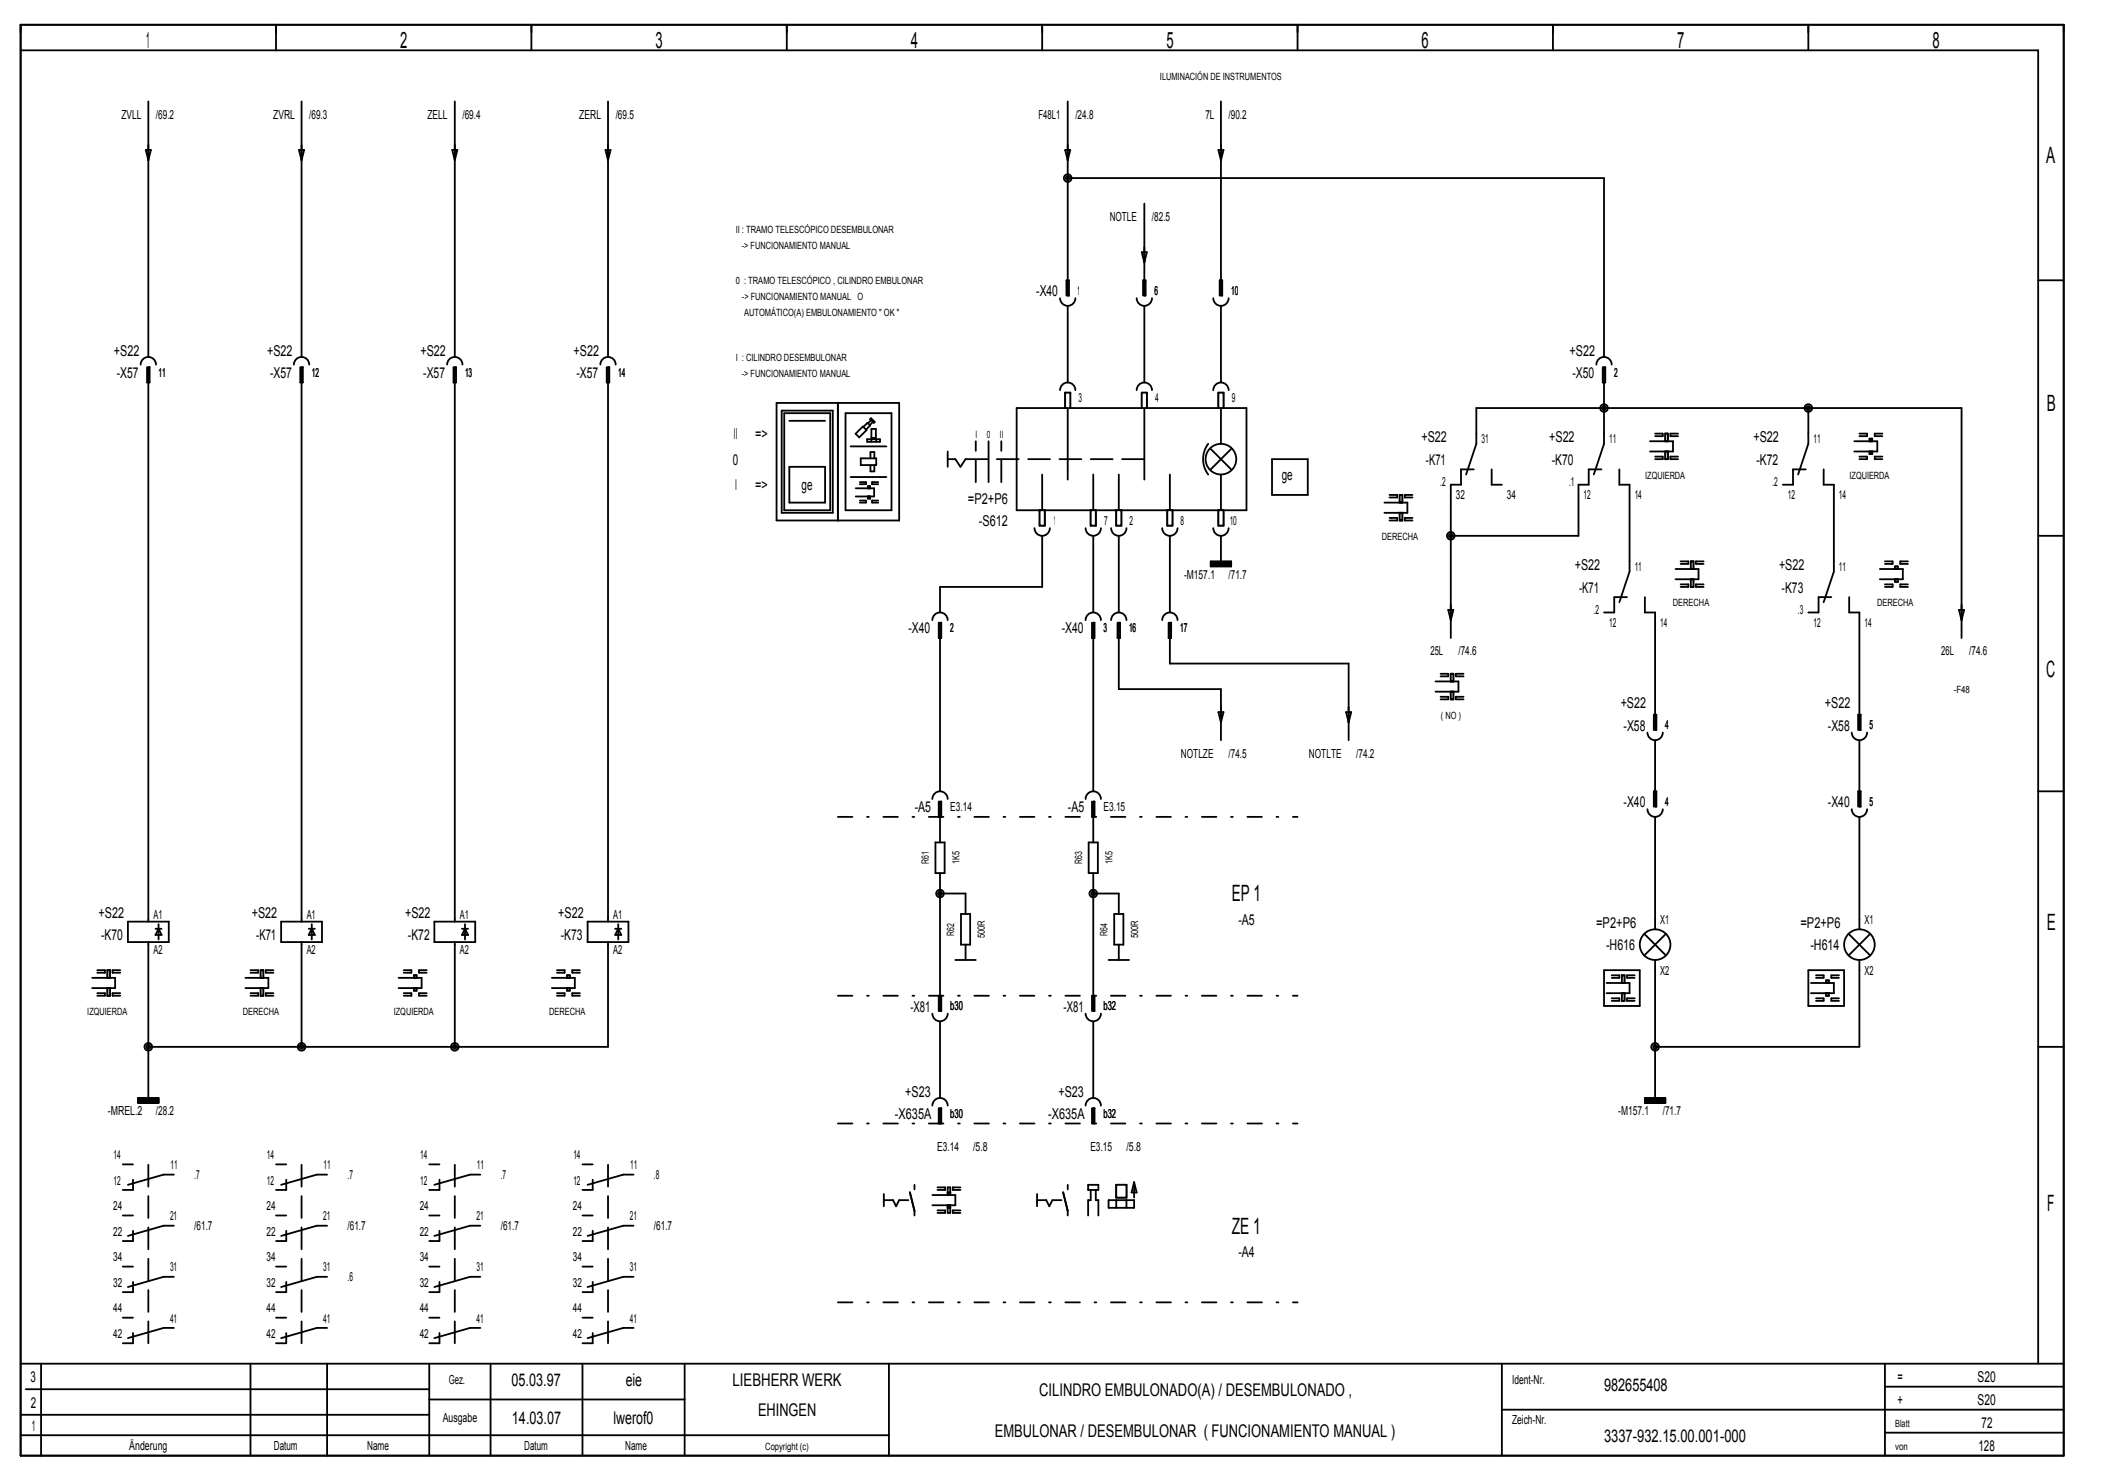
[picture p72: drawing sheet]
<svg xmlns="http://www.w3.org/2000/svg" width="408mm" height="284mm" viewBox="0 0 408 284" stroke-linecap="round" stroke-linejoin="round" font-family="sans-serif">
<defs><g id="words">
<g font-size="4.4">
<text x="28.4" y="9.3">1</text>
<text x="77.5" y="9.3">2</text>
<text x="127.1" y="9.3">3</text>
<text x="176.5" y="9.3">4</text>
<text x="226.1" y="9.3">5</text>
<text x="275.5" y="9.3">6</text>
<text x="325.1" y="9.3">7</text>
<text x="374.6" y="9.3">8</text>
<text x="396.6" y="31.6">A</text>
<text x="396.7" y="79.6">B</text>
<text x="396.6" y="131.1">C</text>
<text x="238.8" y="174.6">EP 1</text>
<text x="396.7" y="180.1">E</text>
<text x="238.8" y="239">ZE 1</text>
<text x="396.8" y="234.5">F</text>
</g>
<g font-size="3.4">
<text x="99.2" y="268.5">05.03.97</text>
<text x="121.3" y="268.5">eie</text>
<text x="142" y="268.5">LIEBHERR WERK</text>
<text x="310.9" y="269.5">982655408</text>
<text x="99.2" y="275.9">14.03.07</text>
<text x="118.9" y="275.9">lwerof0</text>
<text x="146.9" y="274.4">EHINGEN</text>
<text x="201.4" y="270.4">CILINDRO EMBULONADO(A) / DESEMBULONADO ,</text>
<text x="192.8" y="278.4">EMBULONAR / DESEMBULONAR ( FUNCIONAMIENTO MANUAL )</text>
<text x="310.9" y="279.4">3337­932.15.00.001­000</text>
</g>
<g font-size="2.9">
<text x="200.8" y="57.4">­X40</text>
<text x="22.1" y="68.9">+S22</text>
<text x="51.8" y="68.9">+S22</text>
<text x="81.5" y="68.9">+S22</text>
<text x="111.2" y="68.9">+S22</text>
<text x="304.2" y="68.9">+S22</text>
<text x="22.6" y="73.2">­X57</text>
<text x="52.3" y="73.2">­X57</text>
<text x="82" y="73.2">­X57</text>
<text x="111.7" y="73.2">­X57</text>
<text x="304.8" y="73.2">­X50</text>
<text x="142.2" y="85.1">II</text>
<text x="146.4" y="85.1">=&gt;</text>
<text x="275.5" y="85.7">+S22</text>
<text x="300.3" y="85.7">+S22</text>
<text x="339.9" y="85.7">+S22</text>
<text x="142.1" y="90">0</text>
<text x="142.5" y="95">I</text>
<text x="146.4" y="95">=&gt;</text>
<text x="155.4" y="95">ge</text>
<text x="248.4" y="93">ge</text>
<text x="276.4" y="90">­K71</text>
<text x="300.8" y="90">­K70</text>
<text x="340.4" y="90">­K72</text>
<text x="187.6" y="97.6">=P2+P6</text>
<text x="189.7" y="101.9">­S612</text>
<text x="305.2" y="110.5">+S22</text>
<text x="344.8" y="110.5">+S22</text>
<text x="306.1" y="114.8">­K71</text>
<text x="345.3" y="114.8">­K73</text>
<text x="176.1" y="122.7">­X40</text>
<text x="205.8" y="122.7">­X40</text>
<text x="314.1" y="137.2">+S22</text>
<text x="353.7" y="137.2">+S22</text>
<text x="314.7" y="141.5">­X58</text>
<text x="354.3" y="141.5">­X58</text>
<text x="177.3" y="157.4">­A5</text>
<text x="207" y="157.4">­A5</text>
<text x="314.7" y="156.4">­X40</text>
<text x="354.3" y="156.4">­X40</text>
<text x="19.1" y="177.8">+S22</text>
<text x="48.8" y="177.8">+S22</text>
<text x="78.5" y="177.8">+S22</text>
<text x="108.2" y="177.8">+S22</text>
<text x="240" y="179.1">­A5</text>
<text x="309.4" y="179.8">=P2+P6</text>
<text x="349" y="179.8">=P2+P6</text>
<text x="19.6" y="182.1">­K70</text>
<text x="49.7" y="182.1">­K71</text>
<text x="79.1" y="182.1">­K72</text>
<text x="108.7" y="182.1">­K73</text>
<text x="311.3" y="184.1">­H616</text>
<text x="350.9" y="184.1">­H614</text>
<text x="176.5" y="196">­X81</text>
<text x="206.2" y="196">­X81</text>
<text x="175.5" y="212.4">+S23</text>
<text x="205.2" y="212.4">+S23</text>
<text x="173.5" y="216.8">­X635A</text>
<text x="203.2" y="216.8">­X635A</text>
<text x="240" y="243.5">­A4</text>
<text x="5.9" y="267.8">3</text>
<text x="367.8" y="267.8">=</text>
<text x="383.3" y="267.8">S20</text>
<text x="6" y="272.7">2</text>
<text x="367.8" y="272.2">+</text>
<text x="383.3" y="272.2">S20</text>
<text x="6.2" y="277.2">1</text>
<text x="383.5" y="281.1">128</text>
<text x="384.1" y="276.7">72</text>
</g>
<g font-size="2.4">
<text x="23.5" y="23">ZVLL</text>
<text x="30.2" y="23">/69.2</text>
<text x="52.9" y="23">ZVRL</text>
<text x="59.9" y="23">/69.3</text>
<text x="82.9" y="23">ZELL</text>
<text x="89.6" y="23">/69.4</text>
<text x="112.3" y="23">ZERL</text>
<text x="119.3" y="23">/69.5</text>
<text x="201.3" y="23">F48L1</text>
<text x="208.4" y="23">/24.8</text>
<text x="233.6" y="23">7L</text>
<text x="238.1" y="23">/90.2</text>
<text x="215.1" y="42.8">NOTLE</text>
<text x="223.3" y="42.8">/82.5</text>
<text x="208.9" y="57.2">1</text>
<text x="223.8" y="57.2">6</text>
<text x="238.6" y="57.2">10</text>
<text x="30.7" y="73">11</text>
<text x="60.4" y="73">12</text>
<text x="90.1" y="73">13</text>
<text x="119.8" y="73">14</text>
<text x="209" y="77.9">3</text>
<text x="223.9" y="77.9">4</text>
<text x="238.7" y="77.9">9</text>
<text x="312.9" y="73">2</text>
<text x="287.1" y="85.9">31</text>
<text x="311.9" y="85.9">11</text>
<text x="351.5" y="85.9">11</text>
<text x="279.2" y="94.2">.2</text>
<text x="304.1" y="94.2">.1</text>
<text x="343.5" y="94.2">.2</text>
<text x="204.3" y="101.7">1</text>
<text x="214" y="101.7">7</text>
<text x="218.9" y="101.7">2</text>
<text x="228.8" y="101.7">8</text>
<text x="238.3" y="101.7">10</text>
<text x="282.2" y="96.7">32</text>
<text x="292.1" y="96.7">34</text>
<text x="306.9" y="96.7">12</text>
<text x="316.8" y="96.7">14</text>
<text x="346.5" y="96.7">12</text>
<text x="356.4" y="96.7">14</text>
<text x="229.5" y="112.1">­M157.1</text>
<text x="238.1" y="112.1">/71.7</text>
<text x="316.8" y="110.6">11</text>
<text x="356.4" y="110.6">11</text>
<text x="308.9" y="118.9">.2</text>
<text x="348.5" y="118.9">.3</text>
<text x="184.2" y="122.5">2</text>
<text x="213.9" y="122.5">3</text>
<text x="218.8" y="122.5">16</text>
<text x="228.7" y="122.5">17</text>
<text x="311.9" y="121.4">12</text>
<text x="321.8" y="121.4">14</text>
<text x="351.5" y="121.4">12</text>
<text x="361.4" y="121.4">14</text>
<text x="277.3" y="127">25L</text>
<text x="282.7" y="127">/74.6</text>
<text x="376.3" y="127">26L</text>
<text x="381.7" y="127">/74.6</text>
<text x="322.8" y="141.3">4</text>
<text x="362.4" y="141.3">5</text>
<text x="228.9" y="146.8">NOTLZE</text>
<text x="238.1" y="146.8">/74.5</text>
<text x="253.7" y="146.8">NOTLTE</text>
<text x="262.9" y="146.8">/74.2</text>
<text x="184.2" y="157.1">E3.14</text>
<text x="213.9" y="157.1">E3.15</text>
<text x="322.8" y="156.2">4</text>
<text x="362.4" y="156.2">5</text>
<text x="29.7" y="178">A1</text>
<text x="59.4" y="178">A1</text>
<text x="89.1" y="178">A1</text>
<text x="118.8" y="178">A1</text>
<text x="321.8" y="178.9">X1</text>
<text x="361.4" y="178.9">X1</text>
<text x="29.7" y="184.8">A2</text>
<text x="59.4" y="184.8">A2</text>
<text x="89.1" y="184.8">A2</text>
<text x="118.8" y="184.8">A2</text>
<text x="321.8" y="188.8">X2</text>
<text x="361.4" y="188.8">X2</text>
<text x="184.2" y="195.8">b30</text>
<text x="213.9" y="195.8">b32</text>
<text x="20.9" y="216.1">­MREL.2</text>
<text x="30.2" y="216.1">/28.2</text>
<text x="184.2" y="216.5">b30</text>
<text x="213.9" y="216.5">b32</text>
<text x="313.7" y="216.1">­M157.1</text>
<text x="322.3" y="216.1">/71.7</text>
<text x="22" y="224.5">14</text>
<text x="33" y="226.5">11</text>
<text x="51.7" y="224.5">14</text>
<text x="62.7" y="226.5">11</text>
<text x="81.4" y="224.5">14</text>
<text x="92.4" y="226.5">11</text>
<text x="111.1" y="224.5">14</text>
<text x="122.1" y="226.5">11</text>
<text x="181.6" y="223">E3.14</text>
<text x="188.6" y="223">/5.8</text>
<text x="211.3" y="223">E3.15</text>
<text x="218.3" y="223">/5.8</text>
<text x="22" y="229.5">12</text>
<text x="37.7" y="228.4">.7</text>
<text x="51.7" y="229.5">12</text>
<text x="67.4" y="228.4">.7</text>
<text x="81.4" y="229.5">12</text>
<text x="97.1" y="228.4">.7</text>
<text x="111.1" y="229.5">12</text>
<text x="126.8" y="228.4">.8</text>
<text x="22" y="239.4">22</text>
<text x="22" y="234.4">24</text>
<text x="33" y="236.4">21</text>
<text x="37.7" y="238.3">/61.7</text>
<text x="51.7" y="239.4">22</text>
<text x="51.7" y="234.4">24</text>
<text x="62.7" y="236.4">21</text>
<text x="67.4" y="238.3">/61.7</text>
<text x="81.4" y="239.4">22</text>
<text x="81.4" y="234.4">24</text>
<text x="92.4" y="236.4">21</text>
<text x="97.1" y="238.3">/61.7</text>
<text x="111.1" y="239.4">22</text>
<text x="111.1" y="234.4">24</text>
<text x="122.1" y="236.4">21</text>
<text x="126.8" y="238.3">/61.7</text>
<text x="22" y="244.3">34</text>
<text x="51.7" y="244.3">34</text>
<text x="81.4" y="244.3">34</text>
<text x="111.1" y="244.3">34</text>
<text x="22" y="249.3">32</text>
<text x="33" y="246.3">31</text>
<text x="51.7" y="249.3">32</text>
<text x="62.7" y="246.3">31</text>
<text x="67.4" y="248.2">.6</text>
<text x="81.4" y="249.3">32</text>
<text x="92.4" y="246.3">31</text>
<text x="111.1" y="249.3">32</text>
<text x="122.1" y="246.3">31</text>
<text x="22" y="254.2">44</text>
<text x="33" y="256.2">41</text>
<text x="51.7" y="254.2">44</text>
<text x="62.7" y="256.2">41</text>
<text x="81.4" y="254.2">44</text>
<text x="92.4" y="256.2">41</text>
<text x="111.1" y="254.2">44</text>
<text x="122.1" y="256.2">41</text>
<text x="22" y="259.2">42</text>
<text x="51.7" y="259.2">42</text>
<text x="81.4" y="259.2">42</text>
<text x="111.1" y="259.2">42</text>
<text x="87" y="268">Gez.</text>
<text x="293.1" y="268">Ident­Nr.</text>
<text x="85.8" y="275.5">Ausgabe</text>
<text x="293.1" y="275.9">Zeich­Nr.</text>
<text x="25.1" y="280.9">Änderung</text>
<text x="53.1" y="280.9">Datum</text>
<text x="71.2" y="280.9">Name</text>
<text x="101.6" y="280.9">Datum</text>
<text x="121.2" y="280.9">Name</text>
</g>
<g font-size="1.9">
<text x="224.8" y="15.5">ILUMINACIÓN DE INSTRUMENTOS</text>
<text x="142.6" y="45.2">II : TRAMO TELESCÓPICO DESEMBULONAR</text>
<text x="143.8" y="48.2">­&gt; FUNCIONAMIENTO MANUAL</text>
<text x="142.6" y="55.1">0 : TRAMO TELESCÓPICO , CILINDRO EMBULONAR</text>
<text x="143.8" y="58.1">­&gt; FUNCIONAMIENTO MANUAL O</text>
<text x="144.2" y="61.1">AUTOMÁTICO(A) EMBULONAMIENTO &quot; OK &quot;</text>
<text x="142.6" y="69.9">I : CILINDRO DESEMBULONAR</text>
<text x="143.8" y="73">­&gt; FUNCIONAMIENTO MANUAL</text>
<text x="189.1" y="84.9">I</text>
<text x="191.2" y="84.8">0</text>
<text x="193.8" y="84.8">II</text>
<text x="318.9" y="92.7">IZQUIERDA</text>
<text x="358.5" y="92.7">IZQUIERDA</text>
<text x="267.8" y="104.6">DERECHA</text>
<text x="324.3" y="117.5">DERECHA</text>
<text x="363.9" y="117.5">DERECHA</text>
<text x="378.7" y="134.3">­F48</text>
<text x="279.3" y="139.2">( NO )</text>
<text x="180" y="167.3" transform="rotate(-90 180 167.3)">R61</text>
<text x="186" y="167.4" transform="rotate(-90 186 167.4)">1K5</text>
<text x="209.7" y="167.4" transform="rotate(-90 209.7 167.4)">R63</text>
<text x="215.7" y="167.4" transform="rotate(-90 215.7 167.4)">1K5</text>
<text x="185" y="181.3" transform="rotate(-90 185 181.3)">R62</text>
<text x="190.9" y="181.8" transform="rotate(-90 190.9 181.8)">500R</text>
<text x="214.7" y="181.3" transform="rotate(-90 214.7 181.3)">R64</text>
<text x="220.6" y="181.8" transform="rotate(-90 220.6 181.8)">500R</text>
<text x="16.9" y="196.7">IZQUIERDA</text>
<text x="47.1" y="196.7">DERECHA</text>
<text x="76.3" y="196.7">IZQUIERDA</text>
<text x="106.5" y="196.7">DERECHA</text>
<text x="148.3" y="280.8">Copyright (c)</text>
<text x="367.3" y="280.8">von</text>
<text x="367.3" y="276.4">Blatt</text>
</g>
</g></defs>
<g fill="none" stroke="#000" stroke-width=".35">
<path d="M28.3 29.1h.9l-.4 1.9zM28.8 28.1v2.9M24.8 178.5h7.9v4h-7.9zM28.8 178v.5M20.8 187.9h.5v1.5h-.5zM28.8 182.5v.5M26.8 212.7h3.9v1h-3.9zM26.8 213.6h3.9M26.8 213.5h3.9M26.8 213.4h3.9M26.8 213.3h3.9M26.8 213.2h3.9"/>
<path d="M26.8 213.1h3.9M26.8 213h3.9M26.8 212.9h3.9M26.8 212.8h3.9"/>
</g>
<path d="M20.8 187.9h.5v1.5h-.5z" fill-rule="evenodd" fill="#fff" stroke="#000" stroke-width=".35"/>
<path d="M20.8 191.4h.5v1.5h-.5z" fill="none" stroke="#000" stroke-width=".35"/>
<path d="M20.8 191.4h.5v1.5h-.5z" fill-rule="evenodd" fill="#fff" stroke="#000" stroke-width=".35"/>
<g fill="none" stroke="#000" stroke-width=".35">
<path d="M206.5 29.1h.9l-.5 1.9zM206.9 28.1v2.9M236.2 29.1h.9l-.4 1.9zM236.7 28.1v2.9M197 79h44.6v19.8h-44.6zM205.5 75.6a1.49 1.49 0 0 1 1.5-1.5 1.49 1.49 0 0 1 1.4 1.5M206.5 79v-2.9h.9v2.9M206.9 79v13.9M220.3 75.6a1.48 1.48 0 0 1 1.5-1.5 1.48 1.48 0 0 1 1.5 1.5M221.8 79v13.9M235.2 75.6a1.49 1.49 0 0 1 1.4-1.5 1.49 1.49 0 0 1 1.5 1.5M236.7 79v7"/>
<path d="M183.7 87.5v2.9M185.2 88.9l1 1.5 .9-1.5M191.6 85.5v7.9M202 91.9v6.9M211.9 91.9v6.9M216.8 91.9v6.9M226.8 91.9v6.9M234.2 86a4.9 4.9 0 0 0 0 5.9M234.7 87l3.9 3.9M236.7 91.9v6.9M238.6 87l-3.9 3.9M200.5 102.3a1.49 1.49 0 0 0 1.5 1.5 1.49 1.49 0 0 0 1.5-1.5"/>
<path d="M210.4 102.3a1.48 1.48 0 0 0 1.5 1.5 1.48 1.48 0 0 0 1.5-1.5M215.4 102.3a1.48 1.48 0 0 0 1.5 1.5 1.48 1.48 0 0 0 1.4-1.5M225.3 102.3a1.48 1.48 0 0 0 1.5 1.5 1.48 1.48 0 0 0 1.4-1.5M235.2 102.3a1.49 1.49 0 0 0 1.4 1.5 1.49 1.49 0 0 0 1.5-1.5M180.7 120.1a1.48 1.48 0 0 1 1.5-1.5 1.48 1.48 0 0 1 1.5 1.5M182 120.6v3h.4v-3h-.2v3M210.4 120.1a1.48 1.48 0 0 1 1.5-1.5 1.48 1.48 0 0 1 1.5 1.5M211.7 120.6v3h.4v-3h-.2v3M30.1 179.9h1.2M30.7 179v3M30.7 179.9l.6 1.2h-1.2z"/>
<circle cx="236.6" cy="88.9" r="2.97"/>
</g>
<path d="M183.7 88.9h1.5M187.1 88.9h34.7M189.1 93.4v-7.9M194.1 93.4v-7.9" fill="none" stroke="#000" stroke-width=".35" stroke-dasharray="4.2 1.8"/>
<path d="M206.5 76.1h.9v2.9h-.9z" fill-rule="evenodd" fill="#fff" stroke="#000" stroke-width=".35"/>
<path d="M216.4 98.8h.9v3h-.9z" fill="none" stroke="#000" stroke-width=".35"/>
<path d="M216.4 98.8h.9v3h-.9z" fill-rule="evenodd" fill="#fff" stroke="#000" stroke-width=".35"/>
<path d="M201.5 98.8h1v3h-1z" fill="none" stroke="#000" stroke-width=".35"/>
<path d="M201.5 98.8h1v3h-1z" fill-rule="evenodd" fill="#fff" stroke="#000" stroke-width=".35"/>
<path d="M226.3 98.8h.9v3h-.9z" fill="none" stroke="#000" stroke-width=".35"/>
<path d="M226.3 98.8h.9v3h-.9z" fill-rule="evenodd" fill="#fff" stroke="#000" stroke-width=".35"/>
<path d="M221.3 76.1h1v2.9h-1z" fill="none" stroke="#000" stroke-width=".35"/>
<path d="M221.3 76.1h1v2.9h-1z" fill-rule="evenodd" fill="#fff" stroke="#000" stroke-width=".35"/>
<path d="M236.2 76.1h.9v2.9h-.9z" fill="none" stroke="#000" stroke-width=".35"/>
<path d="M236.2 76.1h.9v2.9h-.9z" fill-rule="evenodd" fill="#fff" stroke="#000" stroke-width=".35"/>
<path d="M236.2 98.8h.9v3h-.9z" fill="none" stroke="#000" stroke-width=".35"/>
<path d="M236.2 98.8h.9v3h-.9z" fill-rule="evenodd" fill="#fff" stroke="#000" stroke-width=".35"/>
<path d="M211.4 98.8h1v3h-1z" fill="none" stroke="#000" stroke-width=".35"/>
<path d="M211.4 98.8h1v3h-1z" fill-rule="evenodd" fill="#fff" stroke="#000" stroke-width=".35"/>
<g fill="none" stroke="#000" stroke-width=".35">
<path d="M58 29.1h.9l-.5 1.9zM58.4 28.1v2.9M205.5 57.8a1.49 1.49 0 0 0 1.5 1.4 1.49 1.49 0 0 0 1.4-1.4M206.9 54.3v3h.3v-3h-.5v3M220.3 57.8a1.48 1.48 0 0 0 1.5 1.4 1.48 1.48 0 0 0 1.5-1.4M221.3 48.9h1l-.5 1.9zM221.8 54.3v3h.2v-3h-.4v3M221.8 47.9v2.9M235.2 57.8a1.49 1.49 0 0 0 1.4 1.4 1.49 1.49 0 0 0 1.5-1.4M236.7 54.3v3h.2v-3h-.5v3M27.3 70.6a1.49 1.49 0 0 1 1.4-1.5 1.49 1.49 0 0 1 1.5 1.5M28.5 71.1v3h.5v-3h-.2v3"/>
<path d="M234.7 108.7h3.9v1h-3.9zM234.7 109.6h3.9M234.7 109.5h3.9M234.7 109.4h3.9M234.7 109.3h3.9M234.7 109.2h3.9M234.7 109.1h3.9M234.7 109h3.9M234.7 108.9h3.9M234.7 108.8h3.9M215.4 120.1a1.48 1.48 0 0 1 1.5-1.5 1.48 1.48 0 0 1 1.4 1.5M216.6 120.6v3h.5v-3h-.3v3"/>
<path d="M225.3 120.1a1.48 1.48 0 0 1 1.5-1.5 1.48 1.48 0 0 1 1.4 1.5M226.5 120.6v3h.5v-3h-.2v3M236.2 138h.9l-.4 1.9zM236.7 137v2.9M260.9 138h1l-.5 1.9zM261.4 137v2.9M54.5 178.5h7.9v4h-7.9zM58.4 178v.5M50.5 187.9h.5v1.5h-.5zM58.4 182.5v.5"/>
</g>
<path d="M50.5 187.9h.5v1.5h-.5z" fill-rule="evenodd" fill="#fff" stroke="#000" stroke-width=".35"/>
<path d="M50.5 191.4h.5v1.5h-.5z" fill="none" stroke="#000" stroke-width=".35"/>
<path d="M50.5 191.4h.5v1.5h-.5z" fill-rule="evenodd" fill="#fff" stroke="#000" stroke-width=".35"/>
<path d="M87.7 29.1h.9l-.5 1.9zM88.1 28.1v2.9M57 70.6a1.49 1.49 0 0 1 1.5-1.5 1.49 1.49 0 0 1 1.4 1.5M58.2 71.1v3h.5v-3h-.3v3M59.8 179.9h1.2M60.4 179v3M60.4 179.9l.6 1.2h-1.2zM80.2 188.9h.5v.5h-.5z" fill="none" stroke="#000" stroke-width=".35"/>
<path d="M80.2 188.9h.5v.5h-.5z" fill-rule="evenodd" fill="#fff" stroke="#000" stroke-width=".35"/>
<path d="M80.2 191.4h.5v.5h-.5z" fill="none" stroke="#000" stroke-width=".35"/>
<path d="M80.2 191.4h.5v.5h-.5z" fill-rule="evenodd" fill="#fff" stroke="#000" stroke-width=".35"/>
<path d="M117.4 29.1h.9l-.5 1.9zM117.8 28.1v2.9M86.7 70.6a1.49 1.49 0 0 1 1.5-1.5 1.49 1.49 0 0 1 1.4 1.5M87.9 71.1v3h.5v-3h-.3v3M84.2 178.5h7.9v4h-7.9zM88.1 178v.5M89.5 179.9h1.2M90.1 179v3M90.1 179.9l.6 1.2h-1.2zM88.1 182.5v.5M109.9 188.9h.5v.5h-.5z" fill="none" stroke="#000" stroke-width=".35"/>
<path d="M109.9 188.9h.5v.5h-.5z" fill-rule="evenodd" fill="#fff" stroke="#000" stroke-width=".35"/>
<path d="M109.9 191.4h.5v.5h-.5z" fill="none" stroke="#000" stroke-width=".35"/>
<path d="M109.9 191.4h.5v.5h-.5z" fill-rule="evenodd" fill="#fff" stroke="#000" stroke-width=".35"/>
<g fill="none" stroke="#000" stroke-width=".35">
<path d="M116.4 70.6a1.49 1.49 0 0 1 1.4-1.5 1.49 1.49 0 0 1 1.5 1.5M117.6 71.1v3h.5v-3h-.3v3M150.5 78.1h23.8v22.7h-23.8zM151.5 79.5h9.9v19.8h-9.9zM162.4 78.1v22.7M152 80h8.9v18.8h-8.9zM163.9 80h8.9v18.8h-8.9zM168.2 94.2h.4v.4h-.4zM113.9 178.5h7.9v4h-7.9zM117.8 178v.5M119.2 179.9h1.2M119.8 179v3"/>
<path d="M119.8 179.9l.6 1.2h-1.2zM117.8 182.5v.5"/>
</g>
<path d="M168.2 94.2h.4v.4h-.4z" fill-rule="evenodd" fill="#fff" stroke="#000" stroke-width=".35"/>
<path d="M168.2 96.2h.4v.4h-.4z" fill="none" stroke="#000" stroke-width=".35"/>
<path d="M168.2 96.2h.4v.4h-.4z" fill-rule="evenodd" fill="#fff" stroke="#000" stroke-width=".35"/>
<g fill="none" stroke="#000" stroke-width=".35">
<path d="M180.7 154.8a1.48 1.48 0 0 1 1.5-1.5 1.48 1.48 0 0 1 1.5 1.5M182 155.3v2.9h.4v-2.9h-.2v2.9M181.3 163.2h1.8v5.9h-1.8zM186.3 177.1h1.7v5.9h-1.7zM185.2 186h3.9M183.7 231h.5v.5h-.5z"/>
<circle cx="182.2" cy="173.1" r=".37"/>
<circle cx="182.2" cy="173.1" r=".74"/>
</g>
<path d="M183.7 231h.5v.5h-.5z" fill-rule="evenodd" fill="#fff" stroke="#000" stroke-width=".35"/>
<path d="M183.7 233.5h.5v.5h-.5z" fill="none" stroke="#000" stroke-width=".35"/>
<path d="M183.7 233.5h.5v.5h-.5z" fill-rule="evenodd" fill="#fff" stroke="#000" stroke-width=".35"/>
<g fill="none" stroke="#000" stroke-width=".35">
<path d="M210.4 154.8a1.48 1.48 0 0 1 1.5-1.5 1.48 1.48 0 0 1 1.5 1.5M211.7 155.3v2.9h.4v-2.9h-.2v2.9M211 163.2h1.8v5.9h-1.8zM216 177.1h1.7v5.9h-1.7zM214.9 186h3.9M210.9 229.5h2v1h-2zM211.4 230.5v2h-.5v3M212.4 230.5v2h.5v3M214.9 232.5h4.9v1.5h-4.9zM216.4 229.5h1.9v2.5h-1.9zM216.4 232.5v1.5M218.3 232.5v1.5"/>
<circle cx="211.9" cy="173.1" r=".74"/>
<circle cx="211.9" cy="173.1" r=".37"/>
</g>
<path d="M216.4 229.5h1.9v2.5h-1.9z" fill-rule="evenodd" fill="#fff" stroke="#000" stroke-width=".35"/>
<g fill="none" stroke="#000" stroke-width=".35">
<path d="M320.8 178v2M314.4 188.9h.5v1.5h-.5zM318.7 180.9l4.2 4.2M320.8 186v1.9M322.9 180.9l-4.2 4.2M171.3 231.3v2.4M173.1 232.5l.6 1.2 .6-1.2M176.4 231l.8 3.6v.9M177.2 229.5v.9M201 231.3v2.4M202.8 232.5l.6 1.2 .6-1.2M206.1 231l.8 3.6v.9"/>
<path d="M206.9 229.5v.9M219.8 229v3M219.8 229l.5 2h-1z"/>
<circle cx="206.9" cy="34.5" r=".74"/>
<circle cx="206.9" cy="34.5" r=".37"/>
<circle cx="320.8" cy="183" r="2.97"/>
<circle cx="28.7" cy="202.8" r=".74"/>
<circle cx="28.7" cy="202.8" r=".37"/>
<circle cx="58.4" cy="202.8" r=".74"/>
<circle cx="58.4" cy="202.8" r=".37"/>
<circle cx="88.1" cy="202.8" r=".74"/>
<circle cx="88.1" cy="202.8" r=".37"/>
</g>
<path d="M171.3 232.5h1.8M174.3 232.5h1.8M201 232.5h1.8M204 232.5h1.8" fill="none" stroke="#000" stroke-width=".35" stroke-dasharray="4.2 1.8"/>
<path d="M314.4 188.9h.5v1.5h-.5z" fill-rule="evenodd" fill="#fff" stroke="#000" stroke-width=".35"/>
<path d="M314.4 192.4h.5v1.5h-.5z" fill="none" stroke="#000" stroke-width=".35"/>
<path d="M314.4 192.4h.5v1.5h-.5z" fill-rule="evenodd" fill="#fff" stroke="#000" stroke-width=".35"/>
<g fill="none" stroke="#000" stroke-width=".35">
<path d="M360.4 178v2M354 189.9h.5v.5h-.5zM358.3 180.9l4.2 4.2M360.4 186v1.9M362.5 180.9l-4.2 4.2"/>
<circle cx="360.4" cy="183" r="2.97"/>
</g>
<path d="M354 189.9h.5v.5h-.5z" fill-rule="evenodd" fill="#fff" stroke="#000" stroke-width=".35"/>
<path d="M354 192.4h.5v.5h-.5z" fill="none" stroke="#000" stroke-width=".35"/>
<path d="M354 192.4h.5v.5h-.5z" fill-rule="evenodd" fill="#fff" stroke="#000" stroke-width=".35"/>
<g fill="none" stroke="#000" stroke-width=".35">
<path d="M310.4 90.9h-2.5v3h-2M310.9 84v2l-2 5.9M313.9 90.9v3h1.9M322.8 84h.5v1.5h-.5zM320.8 138.4v3h.2v-3h-.4v3M360.4 138.4v3h.2v-3h-.4v3M319.3 156.8a1.48 1.48 0 0 0 1.5 1.4 1.48 1.48 0 0 0 1.5-1.4M319.3 141.9a1.48 1.48 0 0 0 1.5 1.5 1.48 1.48 0 0 0 1.5-1.5M320.8 153.3v3h.2v-3h-.4v3M358.9 156.8a1.48 1.48 0 0 0 1.5 1.4 1.48 1.48 0 0 0 1.5-1.4M358.9 141.9a1.48 1.48 0 0 0 1.5 1.5 1.48 1.48 0 0 0 1.5-1.5M360.4 153.3v3h.2v-3h-.4v3"/>
<path d="M318.8 212.7h4v1h-4zM318.8 213.6h4M318.8 213.5h4M318.8 213.4h4M318.8 213.3h4M318.8 213.2h4M318.8 213.1h4M318.8 213h4M318.8 212.9h4M318.8 212.8h4"/>
</g>
<path d="M322.8 84h.5v1.5h-.5z" fill-rule="evenodd" fill="#fff" stroke="#000" stroke-width=".35"/>
<path d="M322.8 87.5h.5v1.4h-.5z" fill="none" stroke="#000" stroke-width=".35"/>
<path d="M322.8 87.5h.5v1.4h-.5z" fill-rule="evenodd" fill="#fff" stroke="#000" stroke-width=".35"/>
<path d="M362.4 85h.5v.5h-.5z" fill="none" stroke="#000" stroke-width=".35"/>
<path d="M362.4 85h.5v.5h-.5z" fill-rule="evenodd" fill="#fff" stroke="#000" stroke-width=".35"/>
<path d="M362.4 87.5h.5v.5h-.5z" fill="none" stroke="#000" stroke-width=".35"/>
<path d="M362.4 87.5h.5v.5h-.5z" fill-rule="evenodd" fill="#fff" stroke="#000" stroke-width=".35"/>
<g fill="none" stroke="#000" stroke-width=".35">
<path d="M309.4 70.6a1.48 1.48 0 0 1 1.5-1.5 1.48 1.48 0 0 1 1.5 1.5M310.7 71.1v3h.4v-3h-.2v3M271.3 95.9h.5v1.5h-.5zM285.7 90.9h-2.5v3h-2M286.2 84v2l-2 5.9M289.1 90.9v3h2M350 90.9h-2.5v3h-2M350.5 84v2l-2 5.9M353.5 90.9v3h2"/>
<circle cx="310.9" cy="79" r=".74"/>
<circle cx="310.9" cy="79" r=".37"/>
<circle cx="320.8" cy="202.8" r=".74"/>
<circle cx="320.8" cy="202.8" r=".37"/>
</g>
<path d="M271.3 95.9h.5v1.5h-.5z" fill-rule="evenodd" fill="#fff" stroke="#000" stroke-width=".35"/>
<path d="M271.3 99.3h.5v1.5h-.5z" fill="none" stroke="#000" stroke-width=".35"/>
<path d="M271.3 99.3h.5v1.5h-.5z" fill-rule="evenodd" fill="#fff" stroke="#000" stroke-width=".35"/>
<g fill="none" stroke="#000" stroke-width=".35">
<path d="M315.4 115.7h-2.5v2.9h-2M315.8 108.7v2l-1.9 6M318.8 115.7v2.9h2M327.7 108.7h.5v1.5h-.5z"/>
<circle cx="350.5" cy="79" r=".74"/>
<circle cx="350.5" cy="79" r=".37"/>
</g>
<path d="M327.7 108.7h.5v1.5h-.5z" fill-rule="evenodd" fill="#fff" stroke="#000" stroke-width=".35"/>
<path d="M327.7 112.2h.5v1.5h-.5z" fill="none" stroke="#000" stroke-width=".35"/>
<path d="M327.7 112.2h.5v1.5h-.5z" fill-rule="evenodd" fill="#fff" stroke="#000" stroke-width=".35"/>
<path d="M367.3 109.7h.5v.5h-.5z" fill="none" stroke="#000" stroke-width=".35"/>
<path d="M367.3 109.7h.5v.5h-.5z" fill-rule="evenodd" fill="#fff" stroke="#000" stroke-width=".35"/>
<path d="M367.3 112.2h.5v.5h-.5z" fill="none" stroke="#000" stroke-width=".35"/>
<path d="M367.3 112.2h.5v.5h-.5z" fill-rule="evenodd" fill="#fff" stroke="#000" stroke-width=".35"/>
<g fill="none" stroke="#000" stroke-width=".35">
<path d="M280.7 118.2h1l-.5 1.9zM281.2 117.2v2.9M355 115.7h-2.5v2.9h-2M355.5 108.7v2l-2 6M358.4 115.7v2.9h2M281.2 130.5h.5v1.5h-.5z"/>
<circle cx="281.2" cy="103.8" r=".74"/>
<circle cx="281.2" cy="103.8" r=".37"/>
</g>
<path d="M281.2 130.5h.5v1.5h-.5z" fill-rule="evenodd" fill="#fff" stroke="#000" stroke-width=".35"/>
<path d="M281.2 134h.5v1.5h-.5z" fill="none" stroke="#000" stroke-width=".35"/>
<path d="M281.2 134h.5v1.5h-.5z" fill-rule="evenodd" fill="#fff" stroke="#000" stroke-width=".35"/>
<g fill="none" stroke="#000" stroke-width=".35">
<path d="M4 4.8h396v277.2h-396zM4 9.7h391.1v254.5M28.8 19.6v49.5M53.5 4.8v4.9M58.4 19.6v49.5M88.1 19.6v49.5M103 4.8v4.9M117.8 19.6v49.5M152.5 4.8v4.9M202 4.8v4.9M206.9 19.6v34.7M236.7 19.6v34.7"/>
<path d="M251.5 4.8v4.9M301 4.8v4.9M350.5 4.8v4.9M206.9 34.5h104v34.6M221.8 39.4v14.9M206.9 59.2v14.9M221.8 59.2v14.9M236.7 59.2v14.9M395.1 54.3h4.9M28.8 74.1v103.9M58.4 74.1v103.9M88.1 74.1v103.9"/>
<path d="M117.8 74.1v103.9M310.9 74.1v9.9M350.5 79v5M153 90.4h6.9v7h-6.9zM153 81.5h6.9M164.9 92.4h6.9M164.9 86.5h6.9M165.9 94.6h3.5v1.6h-3.5M166.7 93.4h1.1v.4h-1.1M166.7 97h1.1v.4h-1.1M166.8 88.8h3v1.3h-3zM167.3 82.7l-.1-.1-1.4 1.4 .7 .7 1.5-1.4-.1-.1"/>
<path d="M167.3 82.7l.8-.8 .6 .5-.8 .8M167.3 82.7l.6 .5M168.1 85.1h2.5v.5h-2.5zM168.7 88.8v-1.2h.8v1.2M168.7 90.1v1.2h.8v-1.2M168.8 81.4l.4 .3M168.8 81.4l-.1-.2 .1-.2 .7 .7-.1 .2-.2-.2M168.8 81.4l-.6 .6M168.9 83.1h.9v1.7h-.9zM169.2 81.7l-.6 .7M170.2 93.4h-1.2v.4h1.2M170.2 97h-1.2v.4h1.2"/>
<path d="M246.6 88.9h6.9v7h-6.9zM268.3 97.4h4.5v1.9h-4.5M269.3 95.9h1.5v.5h-1.5M273.8 95.9h-1.5v.5h1.5M281.2 93.9v29.7M286.2 84v-5h94v44.6M305.9 93.9v9.9h-24.7M315.8 93.9v14.8M319.8 85.5h4.5v2h-4.5M320.8 84h1.5v.5h-1.5M320.8 88.5h1.5v.4h-1.5M325.3 84h-1.5v.5h1.5"/>
<path d="M325.3 88.5h-1.5v.4h1.5M355.5 93.9v14.8M359.4 85.5h4.5v2h-4.5M360.4 84h1.5v.5h-1.5M360.4 88.5h1.5v.4h-1.5M364.9 84h-1.5v.5h1.5M364.9 88.5h-1.5v.4h1.5M202 103.8v9.9h-19.8v4.9M211.9 103.8v14.8M216.8 103.8v14.8M226.8 103.8v14.8M236.7 103.8v4.9"/>
<path d="M269.3 100.3h1.5v.5h-1.5M273.8 100.3h-1.5v.5h1.5M320.8 118.6v19.8M324.8 110.2h4.4v2h-4.4M325.7 108.7h1.5v.5h-1.5M325.7 113.2h1.5v.5h-1.5M330.2 108.7h-1.5v.5h1.5M330.2 113.2h-1.5v.5h1.5M360.4 118.6v19.8M364.4 110.2h4.4v2h-4.4M365.4 108.7h1.4v.5h-1.4M365.4 113.2h1.4v.5h-1.4"/>
<path d="M369.8 108.7h-1.5v.5h1.5M369.8 113.2h-1.5v.5h1.5M379.7 118.2h1l-.5 1.9zM395.1 103.8h4.9M182.2 123.6v29.7M211.9 123.6v29.7M216.8 123.6v9.9h19.9v9.9M226.8 123.6v4.9h34.6v14.9M278.2 132h4.5v2h-4.5M279.2 130.5h1.5v.5h-1.5M279.2 135h1.5v.5h-1.5M283.7 130.5h-1.5v.5h1.5"/>
<path d="M283.7 135h-1.5v.5h1.5M182.2 158.2v5M211.9 158.2v5M320.8 143.4v9.9M320.8 158.2v19.8M360.4 143.4v9.9M360.4 158.2v19.8M395.1 153.3h4.9M182.2 169.1v26.8h.2v-3h-.4v3M182.2 173.1h4.9v4M211.9 169.1v26.8h.2v-3h-.4v3M211.9 173.1h4.9v4"/>
<path d="M17.9 189.4h4.4v2h-4.4M18.9 192.4h1.4v.5h-1.4M18.9 187.9h1.4v.5h-1.4M23.3 192.4h-1.5v.5h1.5M23.3 187.9h-1.5v.5h1.5M28.8 183v29.7M47.6 189.4h4.4v2h-4.4M48.5 192.4h1.5v.5h-1.5M48.5 187.9h1.5v.5h-1.5M53 192.4h-1.5v.5h1.5M53 187.9h-1.5v.5h1.5M58.4 183v19.8"/>
<path d="M77.3 189.4h4.4v2h-4.4M78.2 192.4h1.5v.5h-1.5M78.2 187.9h1.5v.5h-1.5M82.7 192.4h-1.5v.5h1.5M82.7 187.9h-1.5v.5h1.5M88.1 183v19.8M107 189.4h4.4v2h-4.4M107.9 192.4h1.5v.5h-1.5M107.9 187.9h1.5v.5h-1.5M112.4 192.4h-1.5v.5h1.5M112.4 187.9h-1.5v.5h1.5M117.8 183v19.8h-89"/>
<path d="M180.7 196.4a1.48 1.48 0 0 0 1.5 1.4 1.48 1.48 0 0 0 1.5-1.4M182.2 197.8v14.9M187.1 183v3M210.4 196.4a1.48 1.48 0 0 0 1.5 1.4 1.48 1.48 0 0 0 1.5-1.4M211.9 197.8v14.9M216.8 183v3M310.9 187.9h6.9v7h-6.9zM311.4 190.4h4.4v2h-4.4M312.4 188.9h1.5v.5h-1.5M312.4 193.4h1.5v.5h-1.5M316.8 188.9h-1.4v.5h1.4M316.8 193.4h-1.4v.5h1.4"/>
<path d="M320.8 187.9v24.8M350.5 187.9h6.9v7h-6.9zM351 190.4h4.5v2h-4.5M352 188.9h1.5v.5h-1.5M352 193.4h1.5v.5h-1.5M356.4 188.9h-1.4v.5h1.4M356.4 193.4h-1.4v.5h1.4M360.4 187.9v14.9h-39.6M180.7 214.2a1.48 1.48 0 0 1 1.5-1.5 1.48 1.48 0 0 1 1.5 1.5M182 214.7v2.9h.4v-2.9h-.2v2.9M210.4 214.2a1.48 1.48 0 0 1 1.5-1.5 1.48 1.48 0 0 1 1.5 1.5M211.7 214.7v2.9h.4v-2.9h-.2v2.9"/>
<path d="M395.1 202.8h4.9M23.8 235.5h2M23.8 225.6h2M25.8 228.5v2h-2M25.8 238.4v2h-2M33.7 237.4h-2l-6.9 2M33.7 227.5h-2l-6.9 2M53.5 235.5h2M53.5 225.6h2M55.5 228.5v2h-2M55.5 238.4v2h-2M63.4 237.4h-2l-6.9 2"/>
<path d="M63.4 227.5h-2l-6.9 2M83.2 235.5h2M83.2 225.6h2M85.2 228.5v2h-2M85.2 238.4v2h-2M93.1 237.4h-2l-6.9 2M93.1 227.5h-2l-6.9 2M112.9 235.5h2M112.9 225.6h2M114.9 228.5v2h-2M114.9 238.4v2h-2M122.8 237.4h-2l-6.9 2"/>
<path d="M122.8 227.5h-2l-6.9 2M180.7 231.5h4.5v2h-4.5M181.7 230h1.5v.5h-1.5M181.7 234.5h1.5v.5h-1.5M186.2 230h-1.5v.5h1.5M186.2 234.5h-1.5v.5h1.5M23.8 255.3h2M23.8 245.4h2M25.8 248.3v2h-2M25.8 258.2v2h-2M33.7 257.2h-2l-6.9 2M33.7 247.3h-2l-6.9 2"/>
<path d="M53.5 255.3h2M53.5 245.4h2M55.5 258.2v2h-2M55.5 248.3v2h-2M63.4 257.2h-2l-6.9 2M63.4 247.3h-2l-6.9 2M83.2 255.3h2M83.2 245.4h2M85.2 258.2v2h-2M85.2 248.3v2h-2M93.1 257.2h-2l-6.9 2M93.1 247.3h-2l-6.9 2"/>
<path d="M112.9 255.3h2M112.9 245.4h2M114.9 258.2v2h-2M114.9 248.3v2h-2M122.8 257.2h-2l-6.9 2M122.8 247.3h-2l-6.9 2M4 278h168.3M4 274.1h79.2M4 264.2h396M5 269.1h78.2M8 264.2v17.8M48.5 264.2v17.8"/>
<path d="M63.4 264.2v17.8M83.2 264.2v17.8M83.2 271.1h49.5M95.1 264.2v17.8M112.9 264.2v17.8M132.7 264.2v17.8M172.3 264.2v17.8M291.1 264.2v17.8M291.1 273.1h108.9M365.4 264.2v17.8M365.4 277.5h34.6M365.4 268.6h34.6"/>
</g>
<path d="M168.9 85.6v-.5M169.8 85.6v-.5M183.7 235v-1M183.7 231v-1M183.7 235h.5M183.7 230h.5M184.2 235v-1M184.2 231v-1M28.8 260.2v-35.6M58.4 260.2v-35.6M88.1 260.2v-35.6M117.8 260.2v-35.6" fill="none" stroke="#000" stroke-width=".35" stroke-dasharray="4.2 1.8"/>
<path d="M162.4 158.2h89.1M162.4 192.9h89.1M162.4 217.6h89.1M162.4 252.3h89.1" fill="none" stroke="#000" stroke-width=".35" stroke-dasharray="2.8 2.8 .4 2.8"/>
<use href="#words"/>
</svg>
